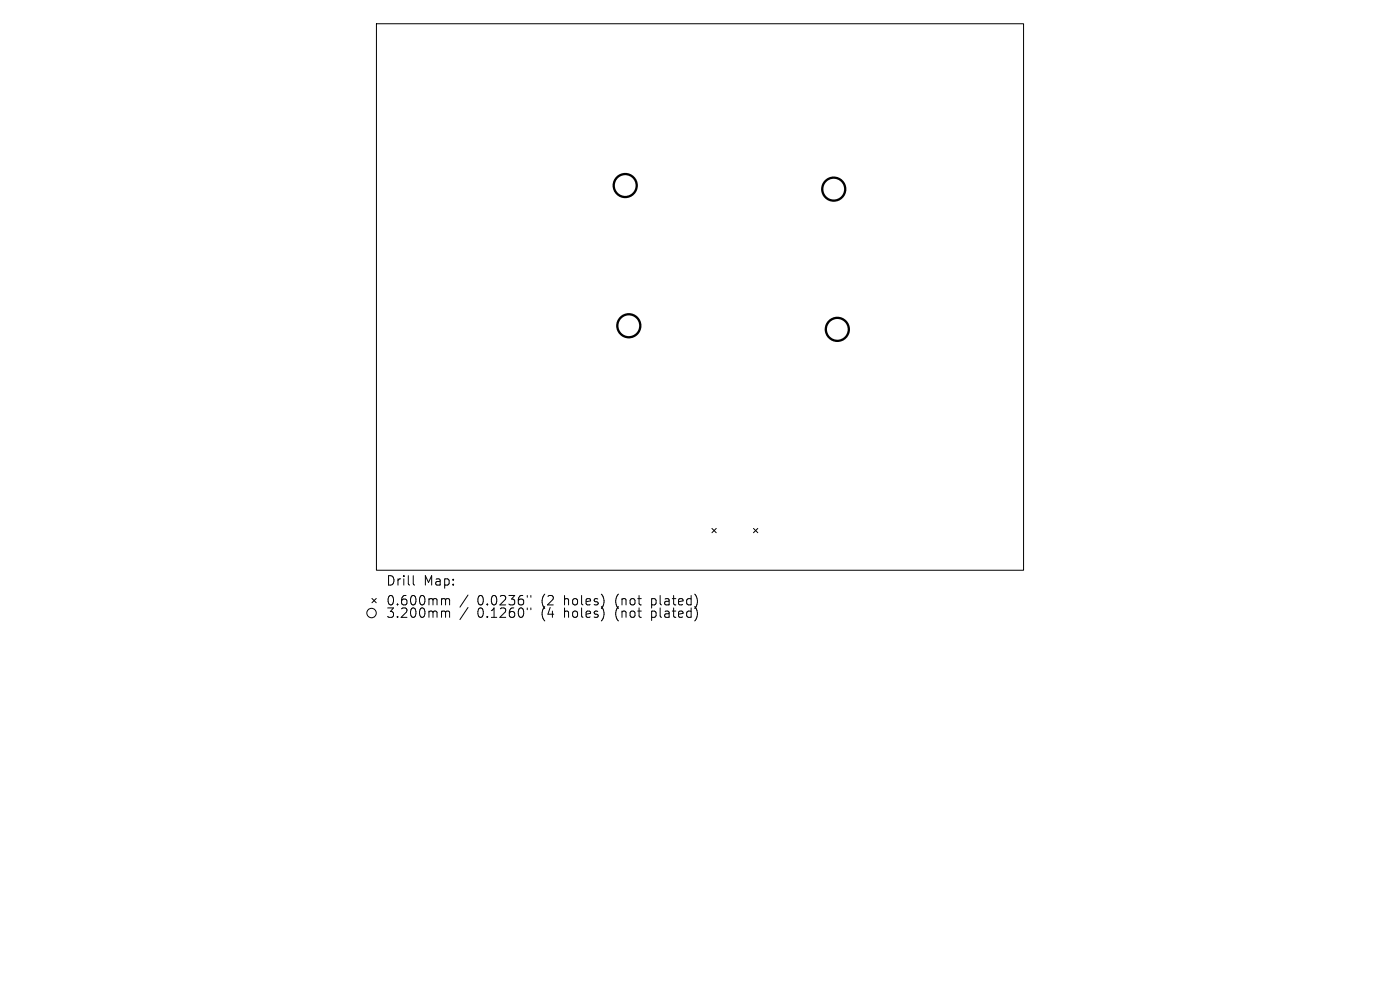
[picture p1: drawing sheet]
<svg xmlns="http://www.w3.org/2000/svg" width="297mm" height="210mm" viewBox="0 0 297 210" stroke-linecap="round" stroke-linejoin="round" font-family="sans-serif">
<defs><g id="words">
<g font-size="2.8">
<text x="81.8" y="124.5">Drill</text>
<text x="89.8" y="124.5">Map:</text>
<text x="81.8" y="128.7">0.600mm</text>
<text x="81.8" y="131.3">3.200mm</text>
<text x="101.3" y="128.7">0.0236&quot;</text>
<text x="101.3" y="131.3">0.1260&quot;</text>
<text x="115" y="128.7">(2</text>
<text x="115" y="131.3">(4</text>
<text x="120" y="128.7">holes)</text>
<text x="120" y="131.3">holes)</text>
<text x="131" y="128.7">(not</text>
<text x="131" y="131.3">(not</text>
<text x="138.8" y="128.7">plated)</text>
<text x="138.8" y="131.3">plated)</text>
</g>
</g></defs>
<g fill="none" stroke="#000" stroke-width=".21">
<path d="M79.9 5h137.2v116h-137.2zM151 112.1l.9 .9M151.9 112.1l-.9 .9M159.8 112.1l1 .9M160.8 112.1l-1 .9M78.9 126.9l.9 1M79.8 126.9l-.9 1M87.7 122.1v1.7l.3 .3M94 127h.2l.3 .3M94 129.6h.2l.3 .3M94.5 127.3l.3-.3 .5 .1 .1 1.2M94.5 127.3v1"/>
<path d="M94.5 129.9v1.1M94.5 129.9l.3-.3 .5 .1 .1 1.3M99.3 126.2l-1.7 2.6M99.3 128.9l-1.7 2.5M111.9 126.3v.4M111.9 129v.3M112.6 126.3v.4M112.6 129v.3"/>
<circle cx="78.8" cy="130" r="1"/>
</g>
<g fill="none" stroke="#000" stroke-width=".49">
<circle cx="132.6" cy="39.4" r="2.44"/>
<circle cx="176.9" cy="40.1" r="2.44"/>
<circle cx="133.4" cy="69.1" r="2.44"/>
<circle cx="177.6" cy="69.9" r="2.44"/>
</g>
<use href="#words"/>
</svg>
